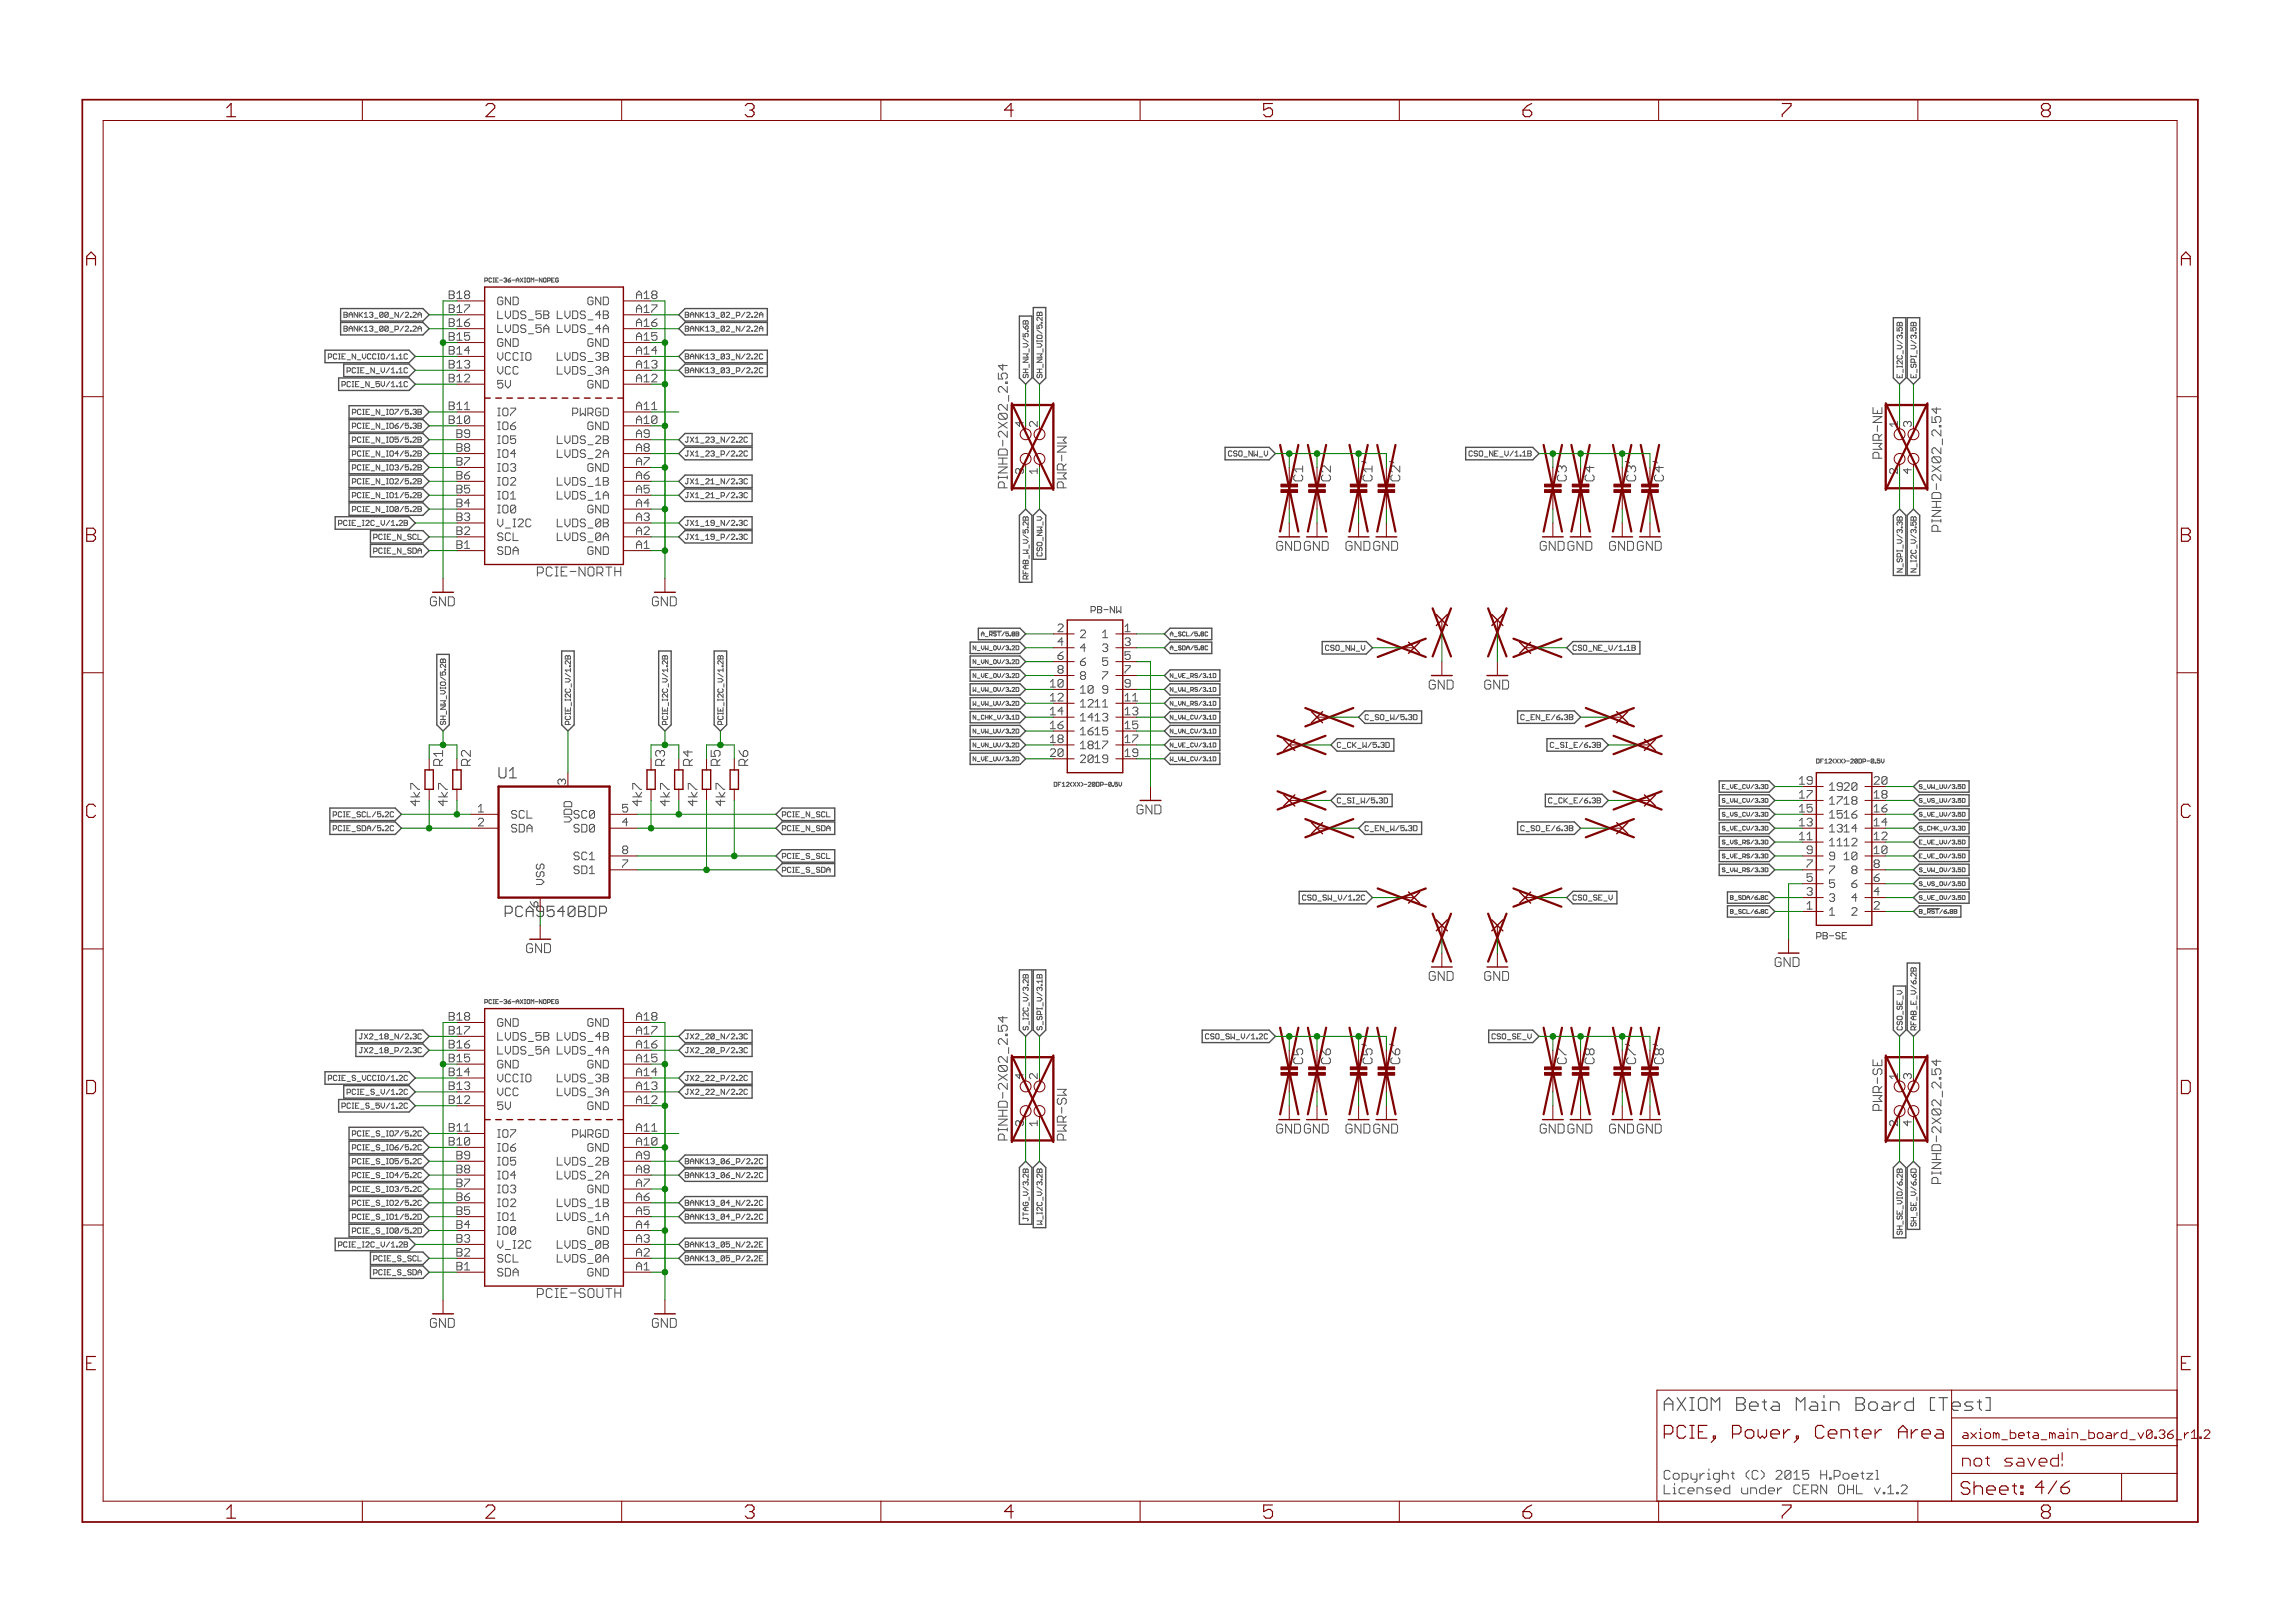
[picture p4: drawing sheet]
<svg xmlns="http://www.w3.org/2000/svg" width="420mm" height="297mm" viewBox="0 0 420 297" stroke-linecap="round" stroke-linejoin="round" font-family="sans-serif">
<defs><g id="words">
<g font-size="3.7" fill="#800000">
<text x="41.3" y="21.4">1</text>
<text x="88.7" y="21.4">2</text>
<text x="136.2" y="21.4">3</text>
<text x="183.7" y="21.4">4</text>
<text x="231.1" y="21.4">5</text>
<text x="278.6" y="21.4">6</text>
<text x="326" y="21.4">7</text>
<text x="373.5" y="21.4">8</text>
<text x="15.6" y="48.6">A</text>
<text x="399.1" y="48.6">A</text>
<text x="15.6" y="99.2">B</text>
<text x="399.1" y="99.2">B</text>
<text x="15.6" y="149.7">C</text>
<text x="399.1" y="149.7">C</text>
<text x="15.6" y="200.2">D</text>
<text x="399.1" y="200.2">D</text>
<text x="15.6" y="250.8">E</text>
<text x="399.1" y="250.8">E</text>
<text x="41.3" y="277.9">1</text>
<text x="88.7" y="277.9">2</text>
<text x="136.2" y="277.9">3</text>
<text x="183.7" y="277.9">4</text>
<text x="231.1" y="277.9">5</text>
<text x="278.6" y="277.9">6</text>
<text x="326" y="277.9">7</text>
<text x="373.5" y="277.9">8</text>
</g>
<g font-size="3.6" fill="#800000">
<text x="304.4" y="258.2">AXIOM Beta Main Board [Te</text>
<text x="304.4" y="263.3">PCIE, Power, Center Area</text>
<text x="358.7" y="273.6">Sheet: 4/6</text>
</g>
<text font-size="3.6" fill="#505050" x="358.3" y="258.2">st]</text>
<text font-size="3.2" fill="#800000" x="359" y="268.4">not saved!</text>
<g font-size="2.9" fill="#505050">
<text x="91" y="142.5">U1</text>
<text x="93.6" y="167.9">PCA</text>
<text x="98.9" y="167.9">9540BDP</text>
</g>
<g font-size="2.5" fill="#505050">
<text x="344.4" y="83.1" transform="rotate(-90 344.4 83.1)">PWR-NE</text>
<text x="184.2" y="89.4" transform="rotate(-90 184.2 89.4)">PINHD-2X02_2.54</text>
<text x="195" y="89.4" transform="rotate(-90 195 89.4)">PWR-NW</text>
<text x="355.2" y="96.7" transform="rotate(-90 355.2 96.7)">PINHD-2X02_2.54</text>
<text x="98.9" y="105.5">PCIE-NORTH</text>
<text x="80.9" y="140.1" transform="rotate(-90 80.9 140.1)">R1</text>
<text x="85.9" y="140.1" transform="rotate(-90 85.9 140.1)">R2</text>
<text x="121.5" y="140.1" transform="rotate(-90 121.5 140.1)">R3</text>
<text x="126.6" y="140.1" transform="rotate(-90 126.6 140.1)">R4</text>
<text x="131.7" y="140.1" transform="rotate(-90 131.7 140.1)">R5</text>
<text x="136.7" y="140.1" transform="rotate(-90 136.7 140.1)">R6</text>
<text x="76.7" y="147.5" transform="rotate(-90 76.7 147.5)">4k7</text>
<text x="81.8" y="147.5" transform="rotate(-90 81.8 147.5)">4k7</text>
<text x="117.3" y="147.5" transform="rotate(-90 117.3 147.5)">4k7</text>
<text x="122.4" y="147.5" transform="rotate(-90 122.4 147.5)">4k7</text>
<text x="127.5" y="147.5" transform="rotate(-90 127.5 147.5)">4k7</text>
<text x="132.6" y="147.5" transform="rotate(-90 132.6 147.5)">4k7</text>
<text x="344.4" y="202.5" transform="rotate(-90 344.4 202.5)">PWR-SE</text>
<text x="184.2" y="208.7" transform="rotate(-90 184.2 208.7)">PINHD-2X02_2.54</text>
<text x="195" y="208.7" transform="rotate(-90 195 208.7)">PWR-SW</text>
<text x="355.2" y="216" transform="rotate(-90 355.2 216)">PINHD-2X02_2.54</text>
<text x="98.9" y="237.5">PCIE-SOUTH</text>
<text x="304.4" y="270.8">Copyright (C) 2015 H.Poetzl</text>
<text x="304.4" y="273.5">Licensed under CERN OHL v.1.2</text>
</g>
<g font-size="2.5" fill="#800000">
<text x="238.3" y="88.1" transform="rotate(-90 238.3 88.1)">C1</text>
<text x="243.4" y="88.1" transform="rotate(-90 243.4 88.1)">C2</text>
<text x="251" y="88.1" transform="rotate(-90 251 88.1)">C1'</text>
<text x="256.1" y="88.1" transform="rotate(-90 256.1 88.1)">C2'</text>
<text x="286.6" y="88.1" transform="rotate(-90 286.6 88.1)">C3</text>
<text x="291.7" y="88.1" transform="rotate(-90 291.7 88.1)">C4</text>
<text x="299.3" y="88.1" transform="rotate(-90 299.3 88.1)">C3'</text>
<text x="304.4" y="88.1" transform="rotate(-90 304.4 88.1)">C4'</text>
<text x="233.8" y="100.8">GND GND</text>
<text x="246.5" y="100.8">GND GND</text>
<text x="282.1" y="100.8">GND GND</text>
<text x="294.8" y="100.8">GND GND</text>
<text x="78.9" y="110.9">GND</text>
<text x="119.5" y="110.9">GND</text>
<text x="261.8" y="126.2">GND</text>
<text x="271.9" y="126.2">GND</text>
<text x="207.9" y="149">GND</text>
<text x="96.1" y="174.4">GND</text>
<text x="261.8" y="179.5">GND</text>
<text x="271.9" y="179.5">GND</text>
<text x="324.7" y="177">GND</text>
<text x="238.3" y="194.7" transform="rotate(-90 238.3 194.7)">C5</text>
<text x="243.4" y="194.7" transform="rotate(-90 243.4 194.7)">C6</text>
<text x="251" y="194.7" transform="rotate(-90 251 194.7)">C5'</text>
<text x="256.1" y="194.7" transform="rotate(-90 256.1 194.7)">C6'</text>
<text x="286.6" y="194.7" transform="rotate(-90 286.6 194.7)">C7</text>
<text x="291.7" y="194.7" transform="rotate(-90 291.7 194.7)">C8</text>
<text x="299.3" y="194.7" transform="rotate(-90 299.3 194.7)">C7'</text>
<text x="304.4" y="194.7" transform="rotate(-90 304.4 194.7)">C8'</text>
<text x="233.8" y="207.4">GND GND</text>
<text x="246.5" y="207.4">GND GND</text>
<text x="282.1" y="207.4">GND GND</text>
<text x="294.8" y="207.4">GND GND</text>
<text x="78.9" y="243">GND</text>
<text x="119.5" y="243">GND</text>
</g>
<g font-size="2.3" fill="#800000">
<text x="359" y="263.3">axiom_beta_main_board_v0.36_</text>
<text x="398.7" y="263.3">r1.</text>
<text x="402.9" y="263.3">2</text>
</g>
<g font-size="2.1" fill="#505050">
<text x="82.3" y="59.8">B16</text>
<text x="82.3" y="57.3">B17</text>
<text x="82.3" y="54.7">B18</text>
<text x="90.8" y="58.4">LVDS_5B</text>
<text x="90.8" y="55.8">GND</text>
<text x="102.5" y="58.4">LVDS_4B</text>
<text x="107.7" y="55.8">GND</text>
<text x="116.2" y="59.8">A16</text>
<text x="116.2" y="57.3">A17</text>
<text x="116.2" y="54.7">A18</text>
<text x="82.3" y="64.9">B14</text>
<text x="82.3" y="62.3">B15</text>
<text x="90.8" y="66">VCCIO</text>
<text x="90.8" y="63.5">GND</text>
<text x="90.8" y="60.9">LVDS_5A</text>
<text x="102.5" y="66">LVDS_3B</text>
<text x="102.5" y="60.9">LVDS_4A</text>
<text x="107.7" y="63.5">GND</text>
<text x="116.2" y="64.9">A14</text>
<text x="116.2" y="62.3">A15</text>
<text x="82.3" y="70">B12</text>
<text x="82.3" y="67.4">B13</text>
<text x="90.8" y="71.1">5V</text>
<text x="90.8" y="68.5">VCC</text>
<text x="102.5" y="68.5">LVDS_3A</text>
<text x="107.7" y="71.1">GND</text>
<text x="116.2" y="70">A12</text>
<text x="116.2" y="67.4">A13</text>
<text x="82.3" y="77.6">B10</text>
<text x="82.3" y="75">B11</text>
<text x="90.8" y="76.2">IO7</text>
<text x="105.1" y="76.2">PWRGD</text>
<text x="116.2" y="77.6">A10</text>
<text x="116.2" y="75">A11</text>
<text x="83.6" y="82.7">B8</text>
<text x="83.6" y="80.1">B9</text>
<text x="90.8" y="83.8">IO4</text>
<text x="90.8" y="81.2">IO5</text>
<text x="90.8" y="78.7">IO6</text>
<text x="102.5" y="83.8">LVDS_2A</text>
<text x="102.5" y="81.2">LVDS_2B</text>
<text x="107.7" y="78.7">GND</text>
<text x="116.2" y="82.7">A8</text>
<text x="116.2" y="80.1">A9</text>
<text x="187.2" y="78.1" transform="rotate(-90 187.2 78.1)">4</text>
<text x="83.6" y="87.7">B6</text>
<text x="83.6" y="85.2">B7</text>
<text x="90.8" y="88.8">IO2</text>
<text x="90.8" y="86.3">IO3</text>
<text x="102.5" y="88.8">LVDS_1B</text>
<text x="107.7" y="86.3">GND</text>
<text x="116.2" y="87.7">A6</text>
<text x="116.2" y="85.2">A7</text>
<text x="187.2" y="86.6" transform="rotate(-90 187.2 86.6)">3</text>
<text x="83.6" y="95.4">B3</text>
<text x="83.6" y="92.8">B4</text>
<text x="83.6" y="90.3">B5</text>
<text x="90.8" y="93.9">IO0</text>
<text x="90.8" y="91.4">IO1</text>
<text x="102.5" y="91.4">LVDS_1A</text>
<text x="107.7" y="93.9">GND</text>
<text x="116.2" y="95.4">A3</text>
<text x="116.2" y="92.8">A4</text>
<text x="116.2" y="90.3">A5</text>
<text x="83.6" y="100.4">B1</text>
<text x="83.6" y="97.9">B2</text>
<text x="90.8" y="101.5">SDA</text>
<text x="90.8" y="99">SCL</text>
<text x="90.8" y="96.5">V_I2C</text>
<text x="102.5" y="99">LVDS_0A</text>
<text x="102.5" y="96.5">LVDS_0B</text>
<text x="107.7" y="101.5">GND</text>
<text x="116.2" y="100.4">A1</text>
<text x="116.2" y="97.9">A2</text>
<text x="193.5" y="115.7">2</text>
<text x="197.5" y="116.8">2</text>
<text x="197.5" y="119.3">4</text>
<text x="201.7" y="116.8">1</text>
<text x="201.7" y="119.3">3</text>
<text x="193.5" y="120.7">6</text>
<text x="193.5" y="123.3">8</text>
<text x="197.5" y="121.9">6</text>
<text x="197.5" y="124.4">8</text>
<text x="201.7" y="121.9">5</text>
<text x="201.7" y="124.4">7</text>
<text x="205.7" y="120.7">5</text>
<text x="205.7" y="123.3">7</text>
<text x="192.2" y="128.4">12</text>
<text x="197.5" y="126.9">10</text>
<text x="197.5" y="129.5">1211</text>
<text x="201.7" y="126.9">9</text>
<text x="197.5" y="132">1413</text>
<text x="197.5" y="134.6">1615</text>
<text x="197.5" y="137.1">1817</text>
<text x="103.4" y="143.6" transform="rotate(-90 103.4 143.6)">3</text>
<text x="197.5" y="139.6">2019</text>
<text x="87.4" y="148.7">1</text>
<text x="93.4" y="149.8">SCL</text>
<text x="105.1" y="149.8">SC0</text>
<text x="113.7" y="148.7">5</text>
<text x="329.4" y="148.7">15</text>
<text x="329.4" y="146.1">17</text>
<text x="334.6" y="149.8">1516</text>
<text x="334.6" y="147.3">1718</text>
<text x="334.6" y="144.7">1920</text>
<text x="87.4" y="151.2">2</text>
<text x="93.4" y="152.3">SDA</text>
<text x="104.5" y="150.2" transform="rotate(-90 104.5 150.2)">VDD</text>
<text x="105.1" y="152.3">SD0</text>
<text x="113.7" y="151.2">4</text>
<text x="334.6" y="154.9">1112</text>
<text x="334.6" y="152.3">1314</text>
<text x="99.4" y="161.9" transform="rotate(-90 99.4 161.9)">VSS</text>
<text x="105.1" y="160">SD1</text>
<text x="105.1" y="157.4">SC1</text>
<text x="113.7" y="158.8">7</text>
<text x="113.7" y="156.3">8</text>
<text x="330.6" y="161.4">5</text>
<text x="330.6" y="158.8">7</text>
<text x="334.6" y="160">7</text>
<text x="334.6" y="157.4">9</text>
<text x="337.5" y="157.4">10</text>
<text x="338.8" y="160">8</text>
<text x="342.8" y="161.4">6</text>
<text x="98.3" y="165.9" transform="rotate(-90 98.3 165.9)">6</text>
<text x="330.6" y="163.9">3</text>
<text x="334.6" y="167.6">1</text>
<text x="334.6" y="165">3</text>
<text x="334.6" y="162.5">5</text>
<text x="338.8" y="167.6">2</text>
<text x="338.8" y="165">4</text>
<text x="338.8" y="162.5">6</text>
<text x="342.8" y="163.9">4</text>
<text x="82.3" y="191.9">B16</text>
<text x="82.3" y="189.3">B17</text>
<text x="82.3" y="186.8">B18</text>
<text x="90.8" y="190.4">LVDS_5B</text>
<text x="90.8" y="187.9">GND</text>
<text x="102.5" y="190.4">LVDS_4B</text>
<text x="107.7" y="187.9">GND</text>
<text x="116.2" y="191.9">A16</text>
<text x="116.2" y="189.3">A17</text>
<text x="116.2" y="186.8">A18</text>
<text x="82.3" y="196.9">B14</text>
<text x="82.3" y="194.4">B15</text>
<text x="90.8" y="195.5">GND</text>
<text x="90.8" y="193">LVDS_5A</text>
<text x="102.5" y="193">LVDS_4A</text>
<text x="107.7" y="195.5">GND</text>
<text x="116.2" y="196.9">A14</text>
<text x="116.2" y="194.4">A15</text>
<text x="187.2" y="197.5" transform="rotate(-90 187.2 197.5)">4</text>
<text x="82.3" y="202">B12</text>
<text x="82.3" y="199.5">B13</text>
<text x="90.8" y="203.1">5V</text>
<text x="90.8" y="200.6">VCC</text>
<text x="90.8" y="198">VCCIO</text>
<text x="102.5" y="200.6">LVDS_3A</text>
<text x="102.5" y="198">LVDS_3B</text>
<text x="107.7" y="203.1">GND</text>
<text x="116.2" y="202">A12</text>
<text x="116.2" y="199.5">A13</text>
<text x="82.3" y="209.6">B10</text>
<text x="82.3" y="207.1">B11</text>
<text x="90.8" y="208.2">IO7</text>
<text x="105.1" y="208.2">PWRGD</text>
<text x="116.2" y="209.6">A10</text>
<text x="116.2" y="207.1">A11</text>
<text x="187.2" y="206" transform="rotate(-90 187.2 206)">3</text>
<text x="83.6" y="214.7">B8</text>
<text x="83.6" y="212.2">B9</text>
<text x="90.8" y="215.8">IO4</text>
<text x="90.8" y="213.3">IO5</text>
<text x="90.8" y="210.7">IO6</text>
<text x="102.5" y="215.8">LVDS_2A</text>
<text x="102.5" y="213.3">LVDS_2B</text>
<text x="107.7" y="210.7">GND</text>
<text x="116.2" y="214.7">A8</text>
<text x="116.2" y="212.2">A9</text>
<text x="83.6" y="219.8">B6</text>
<text x="83.6" y="217.2">B7</text>
<text x="90.8" y="220.9">IO2</text>
<text x="90.8" y="218.4">IO3</text>
<text x="102.5" y="220.9">LVDS_1B</text>
<text x="107.7" y="218.4">GND</text>
<text x="116.2" y="219.8">A6</text>
<text x="116.2" y="217.2">A7</text>
<text x="83.6" y="227.4">B3</text>
<text x="83.6" y="224.9">B4</text>
<text x="83.6" y="222.3">B5</text>
<text x="90.8" y="226">IO0</text>
<text x="90.8" y="223.4">IO1</text>
<text x="102.5" y="223.4">LVDS_1A</text>
<text x="107.7" y="226">GND</text>
<text x="116.2" y="227.4">A3</text>
<text x="116.2" y="224.9">A4</text>
<text x="116.2" y="222.3">A5</text>
<text x="83.6" y="232.5">B1</text>
<text x="83.6" y="229.9">B2</text>
<text x="90.8" y="233.6">SDA</text>
<text x="90.8" y="231.1">SCL</text>
<text x="90.8" y="228.5">V_I2C</text>
<text x="102.5" y="231.1">LVDS_0A</text>
<text x="102.5" y="228.5">LVDS_0B</text>
<text x="107.7" y="233.6">GND</text>
<text x="116.2" y="232.5">A1</text>
<text x="116.2" y="229.9">A2</text>
</g>
<g font-size="2.1" fill="#800000">
<text x="189.7" y="78.1" transform="rotate(-90 189.7 78.1)">2</text>
<text x="347.2" y="78.1" transform="rotate(-90 347.2 78.1)">1</text>
<text x="349.7" y="78.1" transform="rotate(-90 349.7 78.1)">3</text>
<text x="189.7" y="86.6" transform="rotate(-90 189.7 86.6)">1</text>
<text x="347.2" y="86.6" transform="rotate(-90 347.2 86.6)">2</text>
<text x="349.7" y="86.6" transform="rotate(-90 349.7 86.6)">4</text>
<text x="193.5" y="118.2">4</text>
<text x="205.7" y="115.7">1</text>
<text x="205.7" y="118.2">3</text>
<text x="192.2" y="125.8">10</text>
<text x="205.7" y="125.8">9</text>
<text x="192.2" y="130.9">14</text>
<text x="205.7" y="128.4">11</text>
<text x="205.7" y="130.9">13</text>
<text x="192.2" y="133.4">16</text>
<text x="192.2" y="136">18</text>
<text x="205.7" y="133.4">15</text>
<text x="205.7" y="136">17</text>
<text x="192.2" y="138.5">20</text>
<text x="205.7" y="138.5">19</text>
<text x="329.4" y="143.6">19</text>
<text x="342.8" y="143.6">20</text>
<text x="342.8" y="148.7">16</text>
<text x="342.8" y="146.1">18</text>
<text x="329.4" y="153.8">11</text>
<text x="329.4" y="151.2">13</text>
<text x="342.8" y="153.8">12</text>
<text x="342.8" y="151.2">14</text>
<text x="330.6" y="156.3">9</text>
<text x="342.8" y="158.8">8</text>
<text x="342.8" y="156.3">10</text>
<text x="330.6" y="166.5">1</text>
<text x="342.8" y="166.5">2</text>
<text x="189.7" y="197.5" transform="rotate(-90 189.7 197.5)">2</text>
<text x="347.2" y="197.5" transform="rotate(-90 347.2 197.5)">1</text>
<text x="349.7" y="197.5" transform="rotate(-90 349.7 197.5)">3</text>
<text x="189.7" y="206" transform="rotate(-90 189.7 206)">1</text>
<text x="347.2" y="206" transform="rotate(-90 347.2 206)">2</text>
<text x="349.7" y="206" transform="rotate(-90 349.7 206)">4</text>
</g>
<g font-size="1.4" fill="#505050">
<text x="63.6" y="58.1">BANK13_00_N/2.2A</text>
<text x="125.2" y="58.1">BANK13_02_P/2.2A</text>
<text x="60.3" y="65.7">PCIE_N_VCCIO/1.1C</text>
<text x="63.6" y="60.7">BANK13_00_P/2.2A</text>
<text x="125.2" y="65.7">BANK13_03_N/2.2C</text>
<text x="125.2" y="60.7">BANK13_02_N/2.2A</text>
<text x="62.8" y="70.8">PCIE_N_5V/1.1C</text>
<text x="63.6" y="68.3">PCIE_N_V/1.1C</text>
<text x="125.2" y="68.3">BANK13_03_P/2.2C</text>
<text x="188" y="69.2" transform="rotate(-90 188 69.2)">SH_NW_V/5.6B</text>
<text x="190.6" y="69.2" transform="rotate(-90 190.6 69.2)">SH_NW_VIO/5.2B</text>
<text x="348" y="69.2" transform="rotate(-90 348 69.2)">E_I2C_V/3.5B</text>
<text x="350.6" y="69.2" transform="rotate(-90 350.6 69.2)">E_SPI_V/3.5B</text>
<text x="64.5" y="75.9">PCIE_N_IO7/5.3B</text>
<text x="64.5" y="78.4">PCIE_N_IO6/5.3B</text>
<text x="64.5" y="83.5">PCIE_N_IO4/5.2B</text>
<text x="64.5" y="81">PCIE_N_IO5/5.2B</text>
<text x="125.2" y="83.5">JX1_23_P/2.2C</text>
<text x="125.2" y="81">JX1_23_N/2.2C</text>
<text x="225.3" y="83.5">CSO_NW_V</text>
<text x="269.4" y="83.5">CSO_NE_V/1.1B</text>
<text x="64.5" y="88.6">PCIE_N_IO2/5.2B</text>
<text x="64.5" y="86.1">PCIE_N_IO3/5.2B</text>
<text x="125.2" y="88.6">JX1_21_N/2.3C</text>
<text x="64.5" y="93.7">PCIE_N_IO0/5.2B</text>
<text x="64.5" y="91.1">PCIE_N_IO1/5.2B</text>
<text x="125.2" y="91.1">JX1_21_P/2.3C</text>
<text x="61.9" y="96.2">PCIE_I2C_V/1.2B</text>
<text x="68.7" y="98.8">PCIE_N_SCL</text>
<text x="68.7" y="101.3">PCIE_N_SDA</text>
<text x="125.2" y="98.8">JX1_19_P/2.3C</text>
<text x="125.2" y="96.2">JX1_19_N/2.3C</text>
<text x="190.6" y="101.1" transform="rotate(-90 190.6 101.1)">CSO_NW_V</text>
<text x="188" y="105.3" transform="rotate(-90 188 105.3)">RFAB_W_V/5.2B</text>
<text x="348" y="104.5" transform="rotate(-90 348 104.5)">N_SPI_V/3.3B</text>
<text x="350.6" y="104.5" transform="rotate(-90 350.6 104.5)">N_I2C_V/3.5B</text>
<text x="243.1" y="119.1">CSO_NW_V</text>
<text x="287.7" y="119.1">CSO_NE_V/1.1B</text>
<text x="249.6" y="131.8">C_SO_W/5.3D</text>
<text x="278.7" y="131.8">C_EN_E/6.3B</text>
<text x="81.4" y="132.7" transform="rotate(-90 81.4 132.7)">SH_NW_VIO/5.2B</text>
<text x="104.2" y="132.7" transform="rotate(-90 104.2 132.7)">PCIE_I2C_V/1.2B</text>
<text x="122" y="132.7" transform="rotate(-90 122 132.7)">PCIE_I2C_V/1.2B</text>
<text x="132.2" y="132.7" transform="rotate(-90 132.2 132.7)">PCIE_I2C_V/1.2B</text>
<text x="244.6" y="136.8">C_CK_W/5.3D</text>
<text x="283.7" y="136.8">C_SI_E/6.3B</text>
<text x="61.1" y="149.5">PCIE_SCL/5.2C</text>
<text x="143" y="149.5">PCIE_N_SCL</text>
<text x="244.6" y="147">C_SI_W/5.3D</text>
<text x="283.7" y="147">C_CK_E/6.3B</text>
<text x="61.1" y="152.1">PCIE_SDA/5.2C</text>
<text x="143" y="152.1">PCIE_N_SDA</text>
<text x="249.6" y="152.1">C_EN_W/5.3D</text>
<text x="278.7" y="152.1">C_SO_E/6.3B</text>
<text x="143" y="157.2">PCIE_S_SCL</text>
<text x="143" y="159.7">PCIE_S_SDA</text>
<text x="238.9" y="164.8">CSO_SW_V/1.2C</text>
<text x="287.7" y="164.8">CSO_SE_V</text>
<text x="66.2" y="190.2">JX2_18_N/2.3C</text>
<text x="125.2" y="190.2">JX2_20_N/2.3C</text>
<text x="188" y="188.5" transform="rotate(-90 188 188.5)">S_I2C_V/3.2B</text>
<text x="190.6" y="188.5" transform="rotate(-90 190.6 188.5)">S_SPI_V/3.1B</text>
<text x="221.1" y="190.2">CSO_SW_V/1.2C</text>
<text x="273.6" y="190.2">CSO_SE_V</text>
<text x="348" y="188.5" transform="rotate(-90 348 188.5)">CSO_SE_V</text>
<text x="350.6" y="188.5" transform="rotate(-90 350.6 188.5)">RFAB_E_V/6.2B</text>
<text x="60.3" y="197.8">PCIE_S_VCCIO/1.2C</text>
<text x="66.2" y="192.7">JX2_18_P/2.3C</text>
<text x="125.2" y="197.8">JX2_22_P/2.2C</text>
<text x="125.2" y="192.7">JX2_20_P/2.3C</text>
<text x="62.8" y="202.9">PCIE_S_5V/1.2C</text>
<text x="63.6" y="200.3">PCIE_S_V/1.2C</text>
<text x="125.2" y="200.3">JX2_22_N/2.2C</text>
<text x="64.5" y="208">PCIE_S_IO7/5.2C</text>
<text x="64.5" y="215.6">PCIE_S_IO4/5.2C</text>
<text x="64.5" y="210.5">PCIE_S_IO6/5.2C</text>
<text x="64.5" y="213">PCIE_S_IO5/5.2C</text>
<text x="125.2" y="215.6">BANK13_06_N/2.2C</text>
<text x="125.2" y="213">BANK13_06_P/2.2C</text>
<text x="64.5" y="220.7">PCIE_S_IO2/5.2C</text>
<text x="64.5" y="218.1">PCIE_S_IO3/5.2C</text>
<text x="125.2" y="220.7">BANK13_04_N/2.2C</text>
<text x="64.5" y="225.7">PCIE_S_IO0/5.2D</text>
<text x="64.5" y="223.2">PCIE_S_IO1/5.2D</text>
<text x="125.2" y="223.2">BANK13_04_P/2.2C</text>
<text x="188" y="223" transform="rotate(-90 188 223)">JTAG_V/3.2B</text>
<text x="190.6" y="223.8" transform="rotate(-90 190.6 223.8)">W_I2C_V/3.2B</text>
<text x="348" y="225.5" transform="rotate(-90 348 225.5)">SH_SE_VIO/6.2B</text>
<text x="350.6" y="223.8" transform="rotate(-90 350.6 223.8)">SH_SE_V/6.6D</text>
<text x="61.9" y="228.3">PCIE_I2C_V/1.2B</text>
<text x="68.7" y="230.8">PCIE_S_SCL</text>
<text x="68.7" y="233.3">PCIE_S_SDA</text>
<text x="125.2" y="230.8">BANK13_05_P/2.2E</text>
<text x="125.2" y="228.3">BANK13_05_N/2.2E</text>
</g>
<g font-size="1.1" fill="#505050">
<text x="88.5" y="51.7">PCIE-36-AXIOM-NOPEG</text>
<text x="178.1" y="119">N_VW_OV/3.2D</text>
<text x="179.5" y="116.4">A_RST/5.8B</text>
<text x="214" y="119">A_SDA/5.8C</text>
<text x="214" y="116.4">A_SCL/5.8C</text>
<text x="178.1" y="121.5">N_VN_OV/3.2D</text>
<text x="178.1" y="124">N_VE_OV/3.2D</text>
<text x="214" y="124">N_VE_RS/3.1D</text>
<text x="178.1" y="126.6">W_VW_OV/3.2D</text>
<text x="178.1" y="129.1">W_VW_UV/3.2D</text>
<text x="178.1" y="131.7">N_CHK_V/3.1D</text>
<text x="214" y="131.7">N_VW_CV/3.1D</text>
<text x="214" y="129.1">N_VN_RS/3.1D</text>
<text x="214" y="126.6">N_VW_RS/3.1D</text>
<text x="178.1" y="134.2">N_VW_UV/3.2D</text>
<text x="178.1" y="136.7">N_VN_UV/3.2D</text>
<text x="214" y="136.7">N_VE_CV/3.1D</text>
<text x="214" y="134.2">N_VN_CV/3.1D</text>
<text x="178.1" y="139.3">N_VE_UV/3.2D</text>
<text x="214" y="139.3">W_VW_CV/3.1D</text>
<text x="315.3" y="144.4">E_VE_CV/3.3D</text>
<text x="315.3" y="146.9">S_VW_CV/3.3D</text>
<text x="315.3" y="149.4">S_VS_CV/3.3D</text>
<text x="351.1" y="149.4">S_VE_UV/3.5D</text>
<text x="351.1" y="146.9">S_VS_UV/3.5D</text>
<text x="351.1" y="144.4">S_VW_UV/3.5D</text>
<text x="315.3" y="152">S_VE_CV/3.3D</text>
<text x="315.3" y="154.5">S_VS_RS/3.3D</text>
<text x="351.1" y="154.5">E_VE_UV/3.5D</text>
<text x="351.1" y="152">S_CHK_V/3.3D</text>
<text x="315.3" y="157.1">S_VE_RS/3.3D</text>
<text x="315.3" y="159.6">S_VW_RS/3.3D</text>
<text x="351.1" y="159.6">S_VW_OV/3.5D</text>
<text x="351.1" y="157.1">E_VE_OV/3.5D</text>
<text x="316.7" y="167.2">B_SCL/6.8C</text>
<text x="316.7" y="164.7">B_SDA/6.8C</text>
<text x="351.1" y="164.7">S_VE_OV/3.5D</text>
<text x="351.1" y="162.1">S_VS_OV/3.5D</text>
<text x="351.1" y="167.2">B_RST/6.8B</text>
<text x="88.5" y="183.7">PCIE-36-AXIOM-NOPEG</text>
</g>
</g></defs>
<g fill="none" stroke="#505050" stroke-width=".18">
<path d="M63 57.6h.4M63.4 57.1h-.4v1h.4M63.4 59.7h-.4v.9h.4M101.9 50.9l.3 .1M102 51.3h.2v.2l-.3 .1M139 60l.3-.3 .4 .3v.6M139 57.4l.3-.3 .4 .3v.7M139 57.6h.7M63 60.2h.4M136.4 80h.3l.1 .2M139 64.9l.2-.1h.3l.2 .1M139 65.6l.2 .1h.3l.2-.1"/>
<path d="M139 67.5l.2-.2h.3l.2 .2M139 68.1l.2 .1h.3l.2-.1M139 60.2h.7M136.4 97.8h.3l.1 .1M136.4 95.2h.3l.1 .2M136.4 90.1h.3l.1 .2M136.4 87.6h.3l.1 .2M136.4 82.5h.3l.1 .2M136.8 98.6l-.1 .1h-.3M136.8 96l-.1 .2h-.3M136.8 90.9l-.1 .2h-.3M136.8 88.4l-.1 .2h-.3"/>
<path d="M136.8 83.3l-.1 .2h-.3M136.8 80.8l-.1 .1h-.3M225.1 82.5l-.2 .2v.6l.2 .2M269.1 82.5l-.2 .2v.6l.2 .2M342.9 83.1v.8h1.6M344 83.1v.8M181.1 115.5h2.3M187.3 105.5v.5h.9M187.9 105.5v.5M189.8 101.3v.3l.2 .1h.6l.2-.1v-.3M199.7 111.8h.6l.2-.2v-.4l-.2-.2h-.6v1.2M200.9 111h.6l.2 .2-.2 .4 .2 .4-.2 .2h-.6z"/>
<path d="M200.9 111.6h.6M202.1 111.6h.8M204 111v1.2l-.7-1.2v1.2M204.4 111v1.2l.4-.4 .4 .4v-1.2M242.8 118.1l-.1 .2v.6l.1 .1M298.8 118.1h.4l.2 .2-.2 .3M298.8 118.6h.4M299.2 118.6l.2 .1-.2 .3h-.4M254.2 135.9l.1 .1v.7l-.1 .1M259.3 130.8l.1 .1v.7l-.1 .1M332.6 138.9h.4l.1 .1-.1 .7h-.4zM333.3 139.3h.3"/>
<path d="M333.8 138.9h-.5v.8M334.1 139.7h.5M334.1 139.2l.2-.3v.8M334.8 139l.1-.1 .4 .1-.5 .7h.5M335.8 138.9l-.2 .3v.2l.2 .3M336.1 138.9l.4 .8M336.5 138.9l-.4 .8M336.8 138.9l.5 .8M337.3 138.9l-.5 .8M337.6 138.9l.2 .3v.2l-.2 .3M338.1 139.3h.5M338.8 139l.1-.1 .4 .1-.5 .7h.5"/>
<path d="M340 139l-.1 .7-.3-.2M340 139l-.1-.1-.3 .1v.5M340 139l-.4 .5M340.3 138.9l.5 .1v.5l-.1 .2h-.4zM341.1 139.4l.4-.1-.1-.4h-.3v.8M341.8 139.3h.5M343 139v.5l-.1 .2-.3-.2M343 139l-.3-.1-.1 .6M343 139l-.4 .5M343.3 139.5l.1 .2zM344.2 138.9h-.5v.4l.2-.1 .3 .1-.2 .4-.3-.2M344.4 138.9v.5l.3 .3 .2-.3v-.5"/>
<path d="M151.3 157.1h.7M151.3 149.5h.7M151.3 151.6h.7M151.3 159.2h.7M151.7 151.1l.3 .3v.6M151.7 158.7l.3 .3v.7M193 143.2l.5 .1v.5l-.1 .1h-.4zM193.7 143.6h.3M194.2 143.2h-.5v.7M194.5 143.9h.5M194.5 143.4l.2-.2v.7M195.2 143.3l.2-.1 .3 .1-.5 .6h.5"/>
<path d="M196.2 143.2l-.2 .2v.3l.2 .2M196.5 143.2l.5 .7M197 143.2l-.5 .7M197.2 143.2l.5 .7M197.7 143.2l-.5 .7M198 143.2l.2 .2v.3l-.2 .2M198.5 143.6h.5M199.2 143.3l.1-.1 .4 .1-.5 .6h.5M200.5 143.3v.5l-.2 .1-.3-.1M200.5 143.3l-.2-.1-.3 .1v.5M200.5 143.3l-.5 .5M200.7 143.2l.5 .1v.5l-.1 .1h-.4z"/>
<path d="M201.5 143.7h.3l.2-.4-.2-.1h-.3v.7M202.2 143.6h.5M203.5 143.3v.5l-.2 .1-.3-.1M203.5 143.3l-.2-.1-.3 .1v.5M203.5 143.3l-.5 .5M203.7 143.8l.1 .1zM204.6 143.2h-.5v.4l.2-.2 .3 .2-.1 .3-.4-.1M204.9 143.2v.5l.2 .2 .2-.2v-.5M259.3 151.1l.1 .2v.6l-.1 .1M238.6 163.8l-.1 .2v.6l.1 .1M295.2 163.8v.6l-.3 .3M332.6 171.4h.6l.2-.1v-.4l-.2-.2h-.6v1.1"/>
<path d="M333.8 170.7h.5l.2 .2-.2 .4 .2 .3-.2 .2h-.5zM333.8 171.3h.5M334.9 171.3h.8M336.9 170.9l-.2-.2h-.4l-.2 .2 .2 .4h.4l.2 .1-.2 .4h-.4l-.2-.2M337.3 171.3h.4M338.1 170.7h-.8v1.1h.8M352.8 166.3h2.3M101.9 182.9l.3 .2M102 183.3h.2v.3l-.3 .1M136.4 199.3h.3l.1 .2M136.4 196.8h.3l.1 .2M136.4 191.7h.3l.1 .2"/>
<path d="M136.4 189.2h.3l.1 .2M136.8 197.6l-.1 .2h-.3M136.8 192.5l-.1 .2h-.3M136.8 190l-.1 .1h-.3M220.9 189.2l-.2 .2v.6l.2 .1M273.3 189.2l-.1 .2v.6l.1 .1M136.8 200.1l-.1 .2h-.3M139 219.8l.2-.1h.3l.2 .1M139 214.8l.2-.2h.3l.2 .2M139 215.4l.2 .1h.3l.2-.1M139 212.2l.2-.2h.3l.2 .2M139 212.8l.2 .2h.3l.2-.2"/>
<path d="M342.9 202.4v.8h1.6M344 202.4v.8M139 229.8h.7M139 230.8h.7M139 230.3h.3M139 227.3h.7M139 228.2h.7M139 227.8h.3M139 222.4l.2-.2h.3l.2 .2M139 223l.2 .2h.3l.2-.2M139 220.5l.2 .1h.3l.2-.1M188.2 223.3l-.1 .2"/>
<path d="M347.3 225.8l.2 .2 .3-.2M348.3 225.8l-.2 .2M349.8 223.9v.3l.2 .2 .3-.2v-.3M350.8 223.9v.3l-.2 .2M348.3 271.8h.6l.2 .2v.3l-1 1.1h1"/>
</g>
<path d="M92.5 167.1h1M93.5 165.9h-1v1.8" fill="none" stroke="#505050" stroke-width=".21"/>
<g fill="none" stroke="#505050" stroke-width=".25">
<path d="M62.4 59h15l1.2 1.2-1.2 1.1h-15zM62.4 56.5h15l1.2 1.1-1.2 1.2h-15zM124.3 57.6l1.1-1.1h15.1v2.3h-15.1zM186.6 57.8h2.3v11.4l-1.1 1.1-1.2-1.1zM189.2 56.3h2.3v12.9l-1.2 1.1-1.1-1.1zM346.6 58.1h2.3v11.1l-1.1 1.1-1.2-1.1zM349.2 58.1h2.3v11.1l-1.2 1.1-1.1-1.1zM59.5 64.1h15.4l1.1 1.1-1.1 1.2h-15.4zM62 69.2h12.9l1.1 1.1-1.1 1.2h-12.9zM62.9 66.6h12l1.1 1.2-1.1 1.1h-12zM63.9 74.3h13.5l1.2 1.1-1.2 1.1h-13.5zM63.9 76.8h13.5l1.2 1.1-1.2 1.2h-13.5z"/>
<path d="M63.9 79.3h13.5l1.2 1.2-1.2 1.1h-13.5zM124.3 60.2l1.1-1.2h15.1v2.3h-15.1zM124.3 65.2l1.1-1.1h15.1v2.3h-15.1zM124.3 67.8l1.1-1.2h15.1v2.3h-15.1zM61.4 94.6h13.5l1.1 1.1-1.1 1.2h-13.5zM63.9 92h13.5l1.2 1.2-1.2 1.1h-13.5zM63.9 81.9h13.5l1.2 1.1-1.2 1.2h-13.5zM63.9 84.4h13.5l1.2 1.2-1.2 1.1h-13.5zM63.9 87h13.5l1.2 1.1-1.2 1.1h-13.5zM63.9 89.5h13.5l1.2 1.1-1.2 1.2h-13.5zM67.8 97.1h9.6l1.2 1.2-1.2 1.1h-9.6zM67.8 99.6h9.6l1.2 1.2-1.2 1.1h-9.6z"/>
<path d="M124.3 95.7l1.1-1.1h12.3v2.3h-12.3zM124.3 83l1.1-1.1h12.3v2.3h-12.3zM124.3 80.5l1.1-1.2h12.3v2.3h-12.3zM124.3 88.1l1.1-1.1h12.3v2.2h-12.3zM124.3 90.6l1.1-1.1h12.3v2.3h-12.3zM124.3 98.3l1.1-1.2h12.3v2.3h-12.3zM186.6 94.3l1.2-1.1 1.1 1.1v12.3h-2.3zM190.3 93.2l1.2 1.1v8.1h-2.3v-8.1zM224.3 81.9h8l1.2 1.1-1.2 1.2h-8zM268.3 81.9h12.3l1.1 1.1-1.1 1.2h-12.3zM346.6 94.3l1.2-1.1 1.1 1.1v11h-2.3zM349.2 94.3l1.1-1.1 1.2 1.1v11h-2.3z"/>
<path d="M80 119.8h2.3v12.9l-1.2 1.1-1.1-1.1zM102.8 119.1h2.3v13.6l-1.1 1.1-1.2-1.1zM120.6 119.1h2.3v13.6l-1.2 1.1-1.1-1.1zM130.7 119.1h2.3v13.6l-1.1 1.1-1.2-1.1zM177.6 117.5h9.1l1.1 1.1-1.1 1h-9.1zM179.1 115h7.6l1.1 1-1.1 1.1h-7.6zM213.2 116l1-1h7.6v2.1h-7.6zM214.2 117.5h7.6v2.1h-7.6l-1-1zM242.1 117.4h8l1.2 1.2-1.2 1.1h-8zM286.8 118.6l1.2-1.2h12.2v2.3h-12.2zM177.6 120.1h9.1l1.1 1-1.1 1.1h-9.1zM177.6 122.6h9.1l1.1 1-1.1 1.1h-9.1z"/>
<path d="M177.6 125.1h9.1l1.1 1.1-1.1 1h-9.1zM177.6 127.7h9.1l1.1 1-1.1 1.1h-9.1zM177.6 130.2h9.1l1.1 1.1-1.1 1h-9.1zM177.6 132.8h9.1l1.1 1-1.1 1h-9.1zM177.6 135.3h9.1l1.1 1-1.1 1.1h-9.1zM177.6 137.8h9.1l1.1 1.1-1.1 1h-9.1zM213.2 131.3l1-1.1h9.1v2.1h-9.1zM214.2 122.6h9.1v2.1h-9.1l-1-1.1zM214.2 125.1h9.1v2.1h-9.1l-1-1zM214.2 127.7h9.1v2.1h-9.1l-1-1.1zM214.2 132.8h9.1v2h-9.1l-1-1zM214.2 135.3h9.1v2.1h-9.1l-1-1.1z"/>
<path d="M214.2 137.8h9.1v2.1h-9.1l-1-1zM243.6 136.3l1.2-1.1h10.4v2.3h-10.4zM248.7 131.3l1.2-1.2h10.4v2.3h-10.4zM277.8 130.1h10.4l1.2 1.2-1.2 1.1h-10.4zM283.2 135.2h10.1l1.1 1.1-1.1 1.2h-10.1zM60.4 147.9h11.9l1.2 1.1-1.2 1.2h-11.9zM60.4 150.4h11.9l1.2 1.2-1.2 1.1h-11.9zM143.2 155.5h9.6v2.3h-9.6l-1.2-1.1zM143.2 147.9h9.6v2.3h-9.6l-1.2-1.2zM143.2 150.4h9.6v2.3h-9.6l-1.2-1.1zM143.2 158.1h9.6v2.2h-9.6l-1.2-1.1zM243.6 146.5l1.2-1.1h10.1v2.2h-10.1z"/>
<path d="M248.7 151.6l1.2-1.2h10.4v2.3h-10.4zM277.8 150.4h10.4l1.2 1.2-1.2 1.1h-10.4zM282.9 145.4h10.4l1.1 1.1-1.1 1.1h-10.4zM314.7 158.2h9.2l1 1-1 1h-9.2zM314.7 148h9.2l1 1-1 1.1h-9.2zM314.7 145.5h9.2l1 1-1 1h-9.2zM314.7 142.9h9.2l1 1.1-1 1h-9.2zM314.7 155.6h9.2l1 1.1-1 1h-9.2zM314.7 153.1h9.2l1 1-1 1.1h-9.2zM314.7 150.5h9.2l1 1.1-1 1h-9.2zM350.3 144l1.1-1.1h9.1v2.1h-9.1zM350.3 146.5l1.1-1h9.1v2h-9.1z"/>
<path d="M350.3 149l1.1-1h9.1v2.1h-9.1zM350.3 151.6l1.1-1.1h9.1v2.1h-9.1zM350.3 154.1l1.1-1h9.1v2.1h-9.1zM350.3 156.7l1.1-1.1h9.1v2.1h-9.1zM350.3 159.2l1.1-1h9.1v2h-9.1zM186.6 177.5h2.3v11l-1.1 1.2-1.2-1.2zM189.2 177.5h2.3v11l-1.2 1.2-1.1-1.2zM237.8 163.1h12.3l1.2 1.2-1.2 1.1h-12.3zM286.8 164.3l1.2-1.2h8v2.3h-8zM316.3 163.2h7.6l1 1.1-1 1h-7.6zM316.3 165.8h7.6l1 1-1 1.1h-7.6zM349.2 176.3h2.3v12.2l-1.2 1.2-1.1-1.2z"/>
<path d="M350.3 164.3l1.1-1.1h9.1v2.1h-9.1zM350.3 161.7l1.1-1h9.1v2.1h-9.1zM350.3 166.8l1.1-1h7.6v2.1h-7.6zM59.5 196.2h15.4l1.1 1.1-1.1 1.1h-15.4zM62.9 198.7h12l1.1 1.1-1.1 1.2h-12zM65.2 188.5h12.2l1.2 1.2-1.2 1.1h-12.2zM65.2 191.1h12.2l1.2 1.1-1.2 1.2h-12.2zM124.3 199.8l1.1-1.1h12.3v2.3h-12.3zM124.3 197.3l1.1-1.1h12.3v2.2h-12.3zM125.4 188.5h12.3v2.3h-12.3l-1.1-1.1zM125.4 191.1h12.3v2.3h-12.3l-1.1-1.2zM220.1 188.5h12.2l1.2 1.2-1.2 1.1h-12.2z"/>
<path d="M272.5 188.5h8.1l1.1 1.2-1.1 1.1h-8.1zM346.6 180.5h2.3v8l-1.1 1.2-1.2-1.2zM62 201.2h12.9l1.1 1.2-1.1 1.1h-12.9zM63.9 219h13.5l1.2 1.1-1.2 1.2h-13.5zM63.9 213.9h13.5l1.2 1.2-1.2 1.1h-13.5zM63.9 211.4h13.5l1.2 1.1-1.2 1.2h-13.5zM63.9 206.3h13.5l1.2 1.2-1.2 1.1h-13.5zM63.9 208.9h13.5l1.2 1.1-1.2 1.1h-13.5zM63.9 216.5h13.5l1.2 1.1-1.2 1.1h-13.5zM124.3 212.5l1.1-1.1h15.1v2.3h-15.1zM124.3 215.1l1.1-1.2h15.1v2.3h-15.1zM186.6 213.7l1.2-1.2 1.1 1.2v10.4h-2.3z"/>
<path d="M189.2 213.7l1.1-1.2 1.2 1.2v11h-2.3zM346.6 213.7l1.2-1.2 1.1 1.2v12.8h-2.3zM349.2 213.7l1.1-1.2 1.2 1.2v11.3h-2.3zM61.4 226.6h13.5l1.1 1.2-1.1 1.1h-13.5zM63.9 224.1h13.5l1.2 1.1-1.2 1.2h-13.5zM63.9 221.5h13.5l1.2 1.2-1.2 1.1h-13.5zM67.8 231.7h9.6l1.2 1.1-1.2 1.2h-9.6zM67.8 229.2h9.6l1.2 1.1-1.2 1.1h-9.6zM124.3 227.8l1.1-1.2h15.1v2.3h-15.1zM124.3 230.3l1.1-1.1h15.1v2.2h-15.1zM124.3 220.1l1.1-1.1h15.1v2.3h-15.1zM124.3 222.7l1.1-1.2h15.1v2.3h-15.1z"/>
</g>
<g fill="none" stroke="#800000" stroke-width=".18">
<path d="M66.3 18.2v3.9M113.8 18.2v3.9M161.3 18.2v3.9M208.7 18.2v3.9M256.2 18.2v3.9M303.7 18.2v3.9M351.1 18.2v3.9M18.9 22.1h379.7v252.6h-379.7zM83.7 57.6h5M83.7 55.1h5M114.1 57.6h5.1M114.1 55.1h5.1"/>
<path d="M15.1 72.6h3.8M83.7 77.9h5M83.7 75.4h5M83.7 70.3h5M83.7 67.8h5M83.7 65.2h5M83.7 62.7h5M83.7 60.2h5M114.1 77.9h5.1M114.1 75.4h5.1M114.1 70.3h5.1M114.1 67.8h5.1"/>
<path d="M114.1 65.2h5.1M114.1 62.7h5.1M114.1 60.2h5.1M398.6 72.6h3.8M83.7 98.3h5M83.7 95.7h5M83.7 93.2h5M83.7 90.6h5M83.7 88.1h5M83.7 85.6h5M83.7 83h5M83.7 80.5h5"/>
<path d="M114.1 98.3h5.1M114.1 95.7h5.1M114.1 93.2h5.1M114.1 90.6h5.1M114.1 88.1h5.1M114.1 85.6h5.1M114.1 83h5.1M114.1 80.5h5.1M236 90.1v3.1M236 95.7v2.6M241.1 90.1v3.1M241.1 95.7v2.6"/>
<path d="M248.7 90.1v3.1M248.7 95.7v2.6M253.8 90.1v3.1M253.8 95.7v2.6M284.3 90.1v3.1M284.3 95.7v2.6M289.4 90.1v3.1M289.4 95.7v2.6M297 90.1v3.1M297 95.7v2.6M302.1 90.1v3.1M302.1 95.7v2.6"/>
<path d="M81.1 105.9v2.5M83.7 100.8h5M114.1 100.8h5.1M121.7 105.9v2.5M192.8 118.6h3.9M192.8 116h3.9M204.3 118.6h3.8M204.3 116h3.8M256.3 118.6h2.6M264 113.5v2.5M274.1 113.5v2.5M279.2 118.6h2.5"/>
<path d="M15.1 123.1h3.8M78.6 138.9v2M83.7 138.9v2M119.2 138.9v2M124.3 138.9v2M129.3 138.9v2M134.4 138.9v2M192.8 121.1h3.9M195.4 136.3h1.3M195.4 131.3h1.3M195.4 126.2h1.3M195.4 123.6h1.3"/>
<path d="M195.4 128.7h1.3M195.4 133.8h1.3M195.4 138.9h1.3M204.3 136.3h1.2M204.3 131.3h1.2M204.3 121.1h3.8M204.3 126.2h1.2M204.3 123.6h3.8M204.3 128.7h1.2M204.3 133.8h1.2M204.3 138.9h1.2M236 136.3h2.6"/>
<path d="M241.1 131.3h2.5M264 121.1v2.5M274.1 121.1v2.5M294.4 131.3h2.6M299.5 136.3h2.6M398.6 123.1h3.8M78.6 144.5v2M83.7 144.5v2M86.2 151.6h5.1M86.2 149h5.1M104 141.4v2.6M111.6 151.6h5.1"/>
<path d="M111.6 156.7h5.1M111.6 159.2h5.1M111.6 149h5.1M119.2 144.5v2M124.3 144.5v2M129.3 144.5v2M134.4 144.5v2M210.6 144v2.5M236 146.5h2.6M241.1 151.6h2.5M294.4 151.6h2.6M299.5 146.5h2.6"/>
<path d="M330 146.5h3.8M330 156.7h3.8M330 159.2h3.8M332.5 151.6h1.3M332.5 154.1h1.3M332.5 149h1.3M332.5 144h1.3M341.4 146.5h1.3M341.4 151.6h1.3M341.4 156.7h1.3M341.4 159.2h3.8M341.4 154.1h1.3"/>
<path d="M341.4 149h1.3M341.4 144h1.3M15.1 173.7h3.8M98.9 164.3v2.5M98.9 169.4v2.5M256.3 164.3h2.6M264 169.4v2.5M264 174.4v2.6M274.1 169.4v2.5M274.1 174.4v2.6M279.2 164.3h2.5M327.4 171.9v2.5"/>
<path d="M330 164.3h3.8M330 166.8h3.8M330 161.7h3.8M341.4 164.3h3.8M341.4 166.8h3.8M341.4 161.7h3.8M398.6 173.7h3.8M83.7 199.8h5M83.7 197.3h5M83.7 194.8h5M83.7 192.2h5M83.7 189.7h5"/>
<path d="M83.7 187.1h5M114.1 199.8h5.1M114.1 197.3h5.1M114.1 194.8h5.1M114.1 192.2h5.1M114.1 189.7h5.1M114.1 187.1h5.1M236 196.8v3M241.1 196.8v3M248.7 196.8v3M253.8 196.8v3M284.3 196.8v3"/>
<path d="M289.4 196.8v3M297 196.8v3M302.1 196.8v3M83.7 217.6h5M83.7 215.1h5M83.7 212.5h5M83.7 210h5M83.7 207.5h5M83.7 202.4h5M114.1 217.6h5.1M114.1 215.1h5.1M114.1 212.5h5.1"/>
<path d="M114.1 210h5.1M114.1 207.5h5.1M114.1 202.4h5.1M236 202.4v2.5M241.1 202.4v2.5M248.7 202.4v2.5M253.8 202.4v2.5M284.3 202.4v2.5M289.4 202.4v2.5M297 202.4v2.5M302.1 202.4v2.5M15.1 224.2h3.8"/>
<path d="M81.1 237.9v2.6M83.7 232.8h5M83.7 230.3h5M83.7 227.8h5M83.7 225.2h5M83.7 222.7h5M83.7 220.1h5M114.1 232.8h5.1M114.1 230.3h5.1M114.1 227.8h5.1M114.1 225.2h5.1M114.1 222.7h5.1"/>
<path d="M114.1 220.1h5.1M121.7 237.9v2.6M398.6 224.2h3.8M398.6 254.4h-95.3v20.3M398.6 259.5h-41.3v15.2M66.3 274.7v3.9M113.8 274.7v3.9M161.3 274.7v3.9M208.7 274.7v3.9M256.2 274.7v3.9M303.7 274.7v3.9M351.1 274.7v3.9"/>
<path d="M357.3 269.7h41.3M357.3 264.6h41.3M388.4 269.7v5"/>
<circle cx="187.8" cy="79.5" r=".99"/>
<circle cx="190.3" cy="79.5" r=".99"/>
<circle cx="347.8" cy="79.5" r=".99"/>
<circle cx="350.3" cy="79.5" r=".99"/>
<circle cx="187.8" cy="84" r=".99"/>
<circle cx="190.3" cy="84" r=".99"/>
<circle cx="347.8" cy="84" r=".99"/>
<circle cx="350.3" cy="84" r=".99"/>
<circle cx="187.8" cy="198.8" r=".99"/>
<circle cx="190.3" cy="198.8" r=".99"/>
<circle cx="347.8" cy="198.8" r=".99"/>
<circle cx="350.3" cy="198.8" r=".99"/>
<circle cx="187.8" cy="203.3" r=".99"/>
<circle cx="190.3" cy="203.3" r=".99"/>
<circle cx="347.8" cy="203.3" r=".99"/>
<circle cx="350.3" cy="203.3" r=".99"/>
</g>
<path d="M15.1 18.2h387.3v260.4h-387.3z" fill="none" stroke="#800000" stroke-width=".32"/>
<g fill="none" stroke="#800000" stroke-width=".25">
<path d="M88.7 52.5h25.4v50.8h-25.4zM88.7 72.9h1M90.8 72.9h1M92.8 72.9h1M94.8 72.9h1M96.8 72.9h1.1M98.9 72.9h1M100.9 72.9h1M102.9 72.9h1.1M105 72.9h1M107 72.9h1M109 72.9h1.1"/>
<path d="M111.1 72.9h1M113.1 72.9h1M195.4 118.6v5M205.5 113.5h-10.1v2.5M205.5 118.6v5M257.9 117.5l2 2.1M259.9 117.5l-2 2.1M263 112.5l2 2M265 112.5l-2 2M273.1 112.5l2 2M275.1 112.5l-2 2M278.2 117.5l2 2.1"/>
<path d="M280.2 117.5l-2 2.1M195.4 138.9v2.5h10.1v-2.5M195.4 126.2v2.5M235 135.3l2 2.1M237 135.3l-2 2.1M240.1 130.2l2 2.1M242.1 130.2l-2 2.1M296 130.2l2 2.1M298 130.2l-2 2.1M301.1 135.3l2 2.1M303.1 135.3l-2 2.1M77.8 140.9h1.5v3.6h-1.5z"/>
<path d="M82.9 140.9h1.5v3.6h-1.5zM118.4 140.9h1.6v3.6h-1.6zM123.5 140.9h1.5v3.6h-1.5zM128.6 140.9h1.5v3.6h-1.5zM133.7 140.9h1.5v3.6h-1.5zM235 145.5l2 2M237 145.5l-2 2M240.1 150.6l2 2M242.1 150.6l-2 2M296 150.6l2 2M298 150.6l-2 2M301.1 145.5l2 2"/>
<path d="M303.1 145.5l-2 2M332.5 141.4h10.2M332.5 144v5M332.5 156.7v7.6M342.7 159.2v5.1M257.9 163.3l2 2M259.9 163.3l-2 2M263 168.3l2 2.1M265 168.3l-2 2.1M273.1 168.3l2 2.1M275.1 168.3l-2 2.1M278.2 163.3l2 2"/>
<path d="M280.2 163.3l-2 2M332.5 166.8v2.6h10.2v-2.6M88.7 184.6h25.4v50.8h-25.4zM88.7 204.9h1M90.8 204.9h1M92.8 204.9h1M94.8 204.9h1M96.8 204.9h1.1M98.9 204.9h1M100.9 204.9h1M102.9 204.9h1.1M105 204.9h1"/>
<path d="M107 204.9h1M109 204.9h1.1M111.1 204.9h1M113.1 204.9h1"/>
</g>
<path d="M185.2 74.1h7.6v15.3h-7.6zM345.2 74.1h7.6v15.3h-7.6zM91.3 144h20.3v20.3h-20.3zM185.2 193.5h7.6v15.2h-7.6zM345.2 193.5h7.6v15.2h-7.6z" fill="none" stroke="#800000" stroke-width=".42"/>
<g fill="none" stroke="#800000" stroke-width=".4">
<path d="M185.2 73.8l7.6 15.9M192.8 73.8l-7.6 15.9M345.2 73.8l7.7 15.9M352.9 73.8l-7.7 15.9M234.4 81.4l3.3 15.9M237.7 81.4l-3.3 15.9M239.4 81.4l3.4 15.9M242.8 81.4l-3.4 15.9M247.1 81.4l3.3 15.9M250.4 81.4l-3.3 15.9M252.1 81.4l3.4 15.9M255.5 81.4l-3.4 15.9"/>
<path d="M282.6 81.4l3.4 15.9M286 81.4l-3.4 15.9M287.7 81.4l3.3 15.9M291 81.4l-3.3 15.9M295.3 81.4l3.4 15.9M298.7 81.4l-3.4 15.9M300.4 81.4l3.3 15.9M303.7 81.4l-3.3 15.9M252.2 116.9l8.8 3.3M261 116.9l-8.8 3.3M262.3 111.3l3.3 8.8M265.6 111.3l-3.3 8.8"/>
<path d="M272.4 111.3l3.4 8.8M275.8 111.3l-3.4 8.8M277.1 116.9l8.8 3.3M285.9 116.9l-8.8 3.3M233.9 134.7l8.8 3.3M239 129.6l8.8 3.3M242.7 134.7l-8.8 3.3M247.8 129.6l-8.8 3.3M290.3 129.6l8.8 3.3M295.4 134.7l8.8 3.3M299.1 129.6l-8.8 3.3M304.2 134.7l-8.8 3.3"/>
<path d="M233.9 144.8l8.8 3.4M239 149.9l8.8 3.3M242.7 144.8l-8.8 3.4M247.8 149.9l-8.8 3.3M290.3 149.9l8.8 3.3M295.4 144.8l8.8 3.4M299.1 149.9l-8.8 3.3M304.2 144.8l-8.8 3.4M252.2 162.6l8.8 3.3M261 162.6l-8.8 3.3M262.3 167.2l3.3 8.8M265.6 167.2l-3.3 8.8"/>
<path d="M272.4 167.2l3.4 8.8M275.8 167.2l-3.4 8.8M277.1 162.6l8.8 3.3M285.9 162.6l-8.8 3.3M185.2 193.2l7.6 15.8M192.8 193.2l-7.6 15.8M234.4 188.1l3.3 15.8M237.7 188.1l-3.3 15.8M239.4 188.1l3.4 15.8M242.8 188.1l-3.4 15.8M247.1 188.1l3.3 15.8M250.4 188.1l-3.3 15.8"/>
<path d="M252.1 188.1l3.4 15.8M255.5 188.1l-3.4 15.8M282.6 188.1l3.4 15.8M286 188.1l-3.4 15.8M287.7 188.1l3.3 15.8M291 188.1l-3.3 15.8M295.3 188.1l3.4 15.8M298.7 188.1l-3.4 15.8M300.4 188.1l3.3 15.8M303.7 188.1l-3.3 15.8M345.2 193.2l7.7 15.8M352.9 193.2l-7.7 15.8"/>
</g>
<g fill="#800000" stroke="#800000" stroke-width=".18">
<path d="M234.5 89.6h3.1v.5h-3.1z"/>
<path d="M234.5 88.6h3.1v.5h-3.1z"/>
<path d="M239.6 89.6h3v.5h-3z"/>
<path d="M239.6 88.6h3v.5h-3z"/>
<path d="M282.8 196.3h3v.5h-3z"/>
<path d="M282.8 195.3h3v.5h-3z"/>
<path d="M287.8 196.3h3.1v.5h-3.1z"/>
<path d="M287.8 195.3h3.1v.5h-3.1z"/>
<path d="M247.2 89.6h3.1v.5h-3.1z"/>
<path d="M247.2 88.6h3.1v.5h-3.1z"/>
<path d="M252.3 89.6h3v.5h-3z"/>
<path d="M252.3 88.6h3v.5h-3z"/>
<path d="M295.5 196.3h3v.5h-3z"/>
<path d="M295.5 195.3h3v.5h-3z"/>
<path d="M300.5 196.3h3.1v.5h-3.1z"/>
<path d="M300.5 195.3h3.1v.5h-3.1z"/>
<path d="M282.8 89.6h3v.5h-3z"/>
<path d="M282.8 88.6h3v.5h-3z"/>
<path d="M287.8 89.6h3.1v.5h-3.1z"/>
<path d="M287.8 88.6h3.1v.5h-3.1z"/>
<path d="M234.5 196.3h3.1v.5h-3.1z"/>
<path d="M234.5 195.3h3.1v.5h-3.1z"/>
<path d="M239.6 196.3h3v.5h-3z"/>
<path d="M239.6 195.3h3v.5h-3z"/>
<path d="M295.5 89.6h3v.5h-3z"/>
<path d="M295.5 88.6h3v.5h-3z"/>
<path d="M300.5 89.6h3.1v.5h-3.1z"/>
<path d="M300.5 88.6h3.1v.5h-3.1z"/>
<path d="M247.2 196.3h3.1v.5h-3.1z"/>
<path d="M247.2 195.3h3.1v.5h-3.1z"/>
<path d="M252.3 196.3h3v.5h-3z"/>
<path d="M252.3 195.3h3v.5h-3z"/>
</g>
<g fill="none" stroke="#008000" stroke-width=".18">
<path d="M78.6 57.6h5.1M83.7 55.1h-2.6v50.8M119.2 55.1h2.5v50.8M119.2 57.6h5.1M76 70.3h7.7M76 67.8h7.7M76 65.2h7.7M78.6 77.9h5.1M78.6 75.4h5.1M78.6 60.2h5.1M81.1 62.7h2.6M119.2 77.9h2.5"/>
<path d="M119.2 70.3h2.5M119.2 62.7h2.5M119.2 67.8h5.1M119.2 75.4h5.1M119.2 65.2h5.1M119.2 60.2h5.1M187.8 70.3v7.6M190.3 70.3v7.6M347.8 70.3v7.6M350.3 70.3v7.6M76 95.7h7.7M78.6 93.2h5.1"/>
<path d="M78.6 85.6h5.1M78.6 83h5.1M78.6 88.1h5.1M78.6 98.3h5.1M78.6 90.6h5.1M78.6 80.5h5.1M119.2 93.2h2.5M119.2 85.6h2.5M119.2 95.7h5.1M119.2 83h5.1M119.2 88.1h5.1M119.2 98.3h5.1"/>
<path d="M119.2 90.6h5.1M119.2 80.5h5.1M187.8 85.6v7.6M190.3 85.6v7.6M233.5 83h20.3v2.6M236 83v2.6M236 93.2v2.5M241.1 83v2.6M241.1 93.2v2.5M248.7 83v2.6M248.7 93.2v2.5M253.8 93.2v2.5"/>
<path d="M281.7 83h20.4v2.6M284.3 83v2.6M284.3 93.2v2.5M289.4 83v2.6M289.4 93.2v2.5M297 83v2.6M297 93.2v2.5M302.1 93.2v2.5M347.8 85.6v7.6M350.3 85.6v7.6M78.6 100.8h5.1M119.2 100.8h2.5"/>
<path d="M187.8 118.6h5M187.8 116h5M208.1 118.6h5.1M208.1 116h5.1M251.3 118.6h5M264 116v5.1M274.1 116v5.1M281.7 118.6h5.1M78.6 138.9v-2.6h5.1v2.6M81.1 133.8v2.5M104 133.8v7.6M119.2 138.9v-2.6h5.1v2.6"/>
<path d="M121.7 133.8v2.5M129.3 138.9v-2.6h5.1v2.6M131.9 133.8v2.5M187.8 121.1h5M187.8 123.6h5M187.8 136.3h5M187.8 131.3h5M187.8 126.2h5M187.8 128.7h5M187.8 133.8h5M187.8 138.9h5M208.1 121.1h2.5v22.9"/>
<path d="M208.1 123.6h5.1M208.1 136.3h5.1M208.1 131.3h5.1M208.1 126.2h5.1M208.1 128.7h5.1M208.1 133.8h5.1M208.1 138.9h5.1M238.6 136.3h5M243.6 131.3h5.1M289.4 131.3h5M294.4 136.3h5.1M73.5 149h12.7"/>
<path d="M73.5 151.6h12.7M78.6 146.5v5.1M83.7 146.5v2.5M116.7 159.2h25.3M116.7 149h25.3M116.7 156.7h25.3M116.7 151.6h25.3M119.2 146.5v5.1M124.3 146.5v2.5M129.3 146.5v12.7M134.4 146.5v10.2M238.6 146.5h5"/>
<path d="M243.6 151.6h5.1M289.4 151.6h5M294.4 146.5h5.1M324.9 159.2h5.1M324.9 149h5.1M324.9 146.5h5.1M324.9 144h5.1M324.9 156.7h5.1M324.9 151.6h5.1M324.9 154.1h5.1M345.2 159.2h5.1M345.2 149h5.1"/>
<path d="M345.2 146.5h5.1M345.2 144h5.1M345.2 156.7h5.1M345.2 151.6h5.1M345.2 154.1h5.1M98.9 166.8v2.6M251.3 164.3h5M264 171.9v2.5M274.1 171.9v2.5M281.7 164.3h5.1M324.9 164.3h5.1M324.9 166.8h5.1"/>
<path d="M330 161.7h-2.6v10.2M345.2 161.7h5.1M345.2 164.3h5.1M345.2 166.8h5.1M76 199.8h7.7M76 197.3h7.7M78.6 189.7h5.1M78.6 192.2h5.1M81.1 194.8h2.6M83.7 187.1h-2.6v50.8M119.2 187.1h2.5v50.8M119.2 194.8h2.5"/>
<path d="M119.2 189.7h5.1M119.2 199.8h5.1M119.2 197.3h5.1M119.2 192.2h5.1M187.8 189.7v7.6M190.3 189.7v7.6M233.5 189.7h20.3v2.5M236 189.7v2.5M236 199.8v2.6M241.1 189.7v2.5M241.1 199.8v2.6M248.7 189.7v2.5"/>
<path d="M248.7 199.8v2.6M253.8 199.8v2.6M281.7 189.7h20.4v2.5M284.3 189.7v2.5M284.3 199.8v2.6M289.4 189.7v2.5M289.4 199.8v2.6M297 189.7v2.5M297 199.8v2.6M302.1 199.8v2.6M347.8 189.7v7.6M350.3 189.7v7.6"/>
<path d="M76 202.4h7.7M78.6 217.6h5.1M78.6 210h5.1M78.6 215.1h5.1M78.6 212.5h5.1M78.6 207.5h5.1M119.2 217.6h2.5M119.2 210h2.5M119.2 202.4h2.5M119.2 215.1h5.1M119.2 212.5h5.1M119.2 207.5h5.1"/>
<path d="M187.8 204.9v7.6M190.3 204.9v7.6M347.8 204.9v7.6M350.3 204.9v7.6M76 227.8h7.7M78.6 232.8h5.1M78.6 225.2h5.1M78.6 230.3h5.1M78.6 222.7h5.1M78.6 220.1h5.1M119.2 232.8h2.5M119.2 225.2h2.5"/>
<path d="M119.2 227.8h5.1M119.2 230.3h5.1M119.2 222.7h5.1M119.2 220.1h5.1"/>
</g>
<g fill="#008000" stroke="#008000" stroke-width=".18">
<circle cx="121.7" cy="93.2" r=".51"/>
<circle cx="121.7" cy="85.6" r=".51"/>
<circle cx="121.7" cy="77.9" r=".51"/>
<circle cx="121.7" cy="70.3" r=".51"/>
<circle cx="121.7" cy="62.7" r=".51"/>
<circle cx="121.7" cy="100.8" r=".51"/>
<circle cx="81.1" cy="62.7" r=".51"/>
<circle cx="121.7" cy="225.2" r=".51"/>
<circle cx="121.7" cy="217.6" r=".51"/>
<circle cx="121.7" cy="210" r=".51"/>
<circle cx="121.7" cy="202.4" r=".51"/>
<circle cx="121.7" cy="194.8" r=".51"/>
<circle cx="121.7" cy="232.8" r=".51"/>
<circle cx="81.1" cy="194.8" r=".51"/>
<circle cx="131.9" cy="136.3" r=".51"/>
<circle cx="121.7" cy="136.3" r=".51"/>
<circle cx="297" cy="83" r=".51"/>
<circle cx="284.3" cy="83" r=".51"/>
<circle cx="289.4" cy="83" r=".51"/>
<circle cx="248.7" cy="189.7" r=".51"/>
<circle cx="236" cy="189.7" r=".51"/>
<circle cx="241.1" cy="189.7" r=".51"/>
<circle cx="134.4" cy="156.7" r=".51"/>
<circle cx="124.3" cy="149" r=".51"/>
<circle cx="248.7" cy="83" r=".51"/>
<circle cx="236" cy="83" r=".51"/>
<circle cx="241.1" cy="83" r=".51"/>
<circle cx="81.1" cy="136.3" r=".51"/>
<circle cx="297" cy="189.7" r=".51"/>
<circle cx="284.3" cy="189.7" r=".51"/>
<circle cx="289.4" cy="189.7" r=".51"/>
<circle cx="119.2" cy="151.6" r=".51"/>
<circle cx="129.3" cy="159.2" r=".51"/>
<circle cx="78.6" cy="151.6" r=".51"/>
<circle cx="83.7" cy="149" r=".51"/>
</g>
<use href="#words"/>
</svg>
